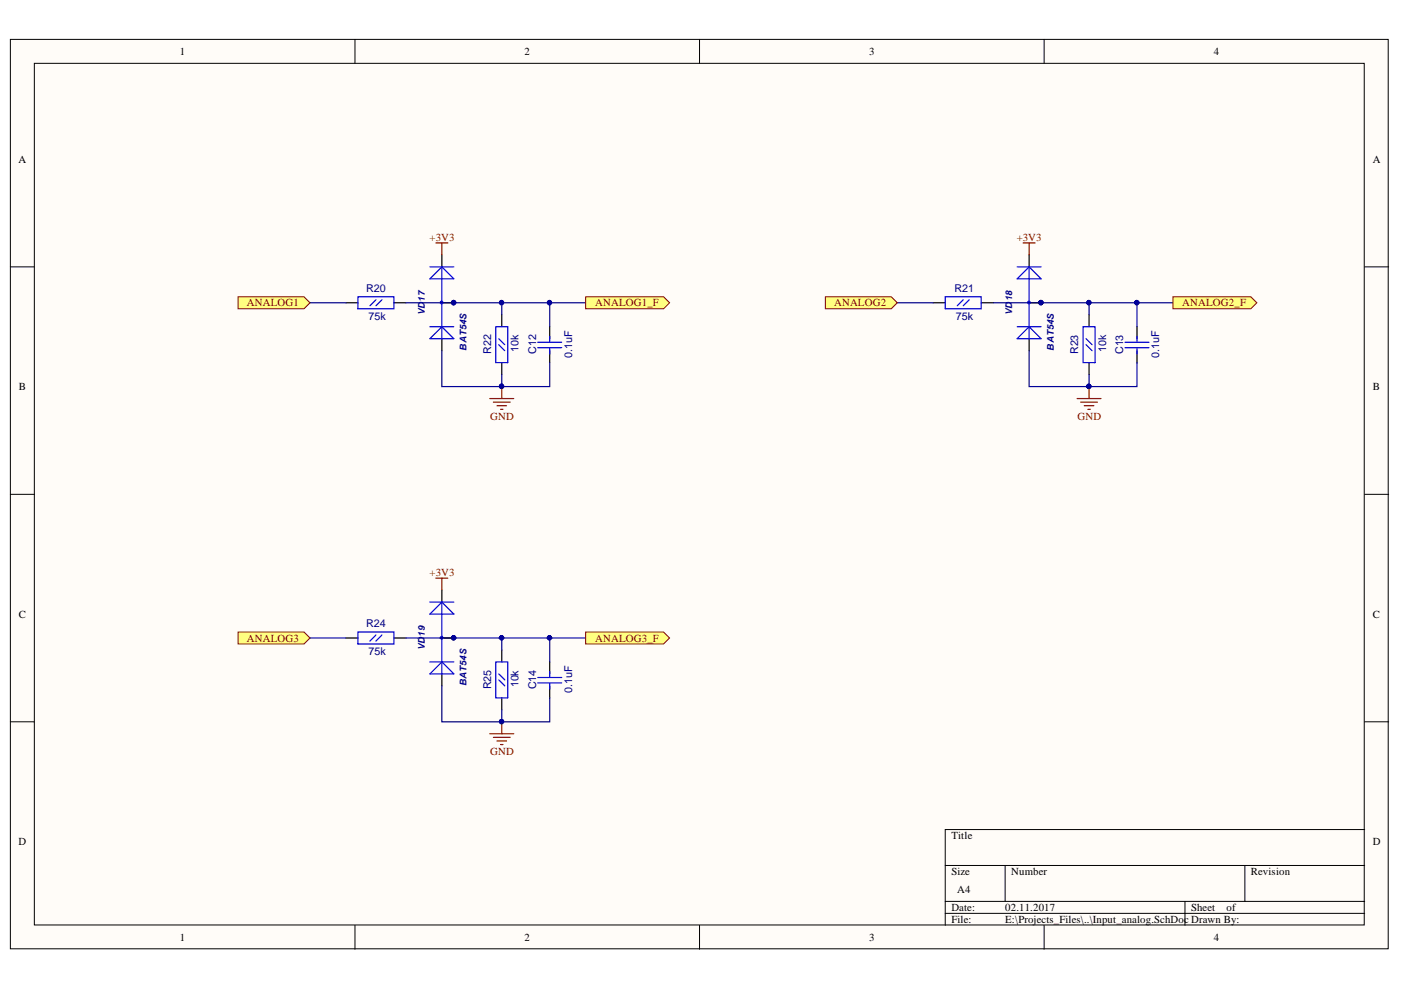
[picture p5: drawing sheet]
<svg xmlns="http://www.w3.org/2000/svg" width="297mm" height="210mm" viewBox="0 0 297 210" stroke-linecap="round" stroke-linejoin="round" font-family="sans-serif">
<defs><g id="words">
<g font-size="2.3">
<text x="38.1" y="11.7">1</text>
<text x="111.2" y="11.7">2</text>
<text x="184.3" y="11.7">3</text>
<text x="257.4" y="11.7">4</text>
<text x="3.9" y="34.5">A</text>
<text x="291.1" y="34.5">A</text>
<text x="4" y="82.7">B</text>
<text x="291.1" y="82.7">B</text>
<text x="4" y="131">C</text>
<text x="291.1" y="131">C</text>
<text x="3.9" y="179.2">D</text>
<text x="201.7" y="177.9">Title</text>
<text x="291.1" y="179.2">D</text>
<text x="201.7" y="185.6">Size</text>
<text x="214.4" y="185.6">Number</text>
<text x="265.2" y="185.6">Revision</text>
<text x="203" y="189.4">A4</text>
<text x="201.7" y="193.2">Date:</text>
<text x="201.7" y="195.7">File:</text>
<text x="213.1" y="193.2">02.11.2017</text>
<text x="213.1" y="195.7">E:\Projects_Files\..\Input_analog.SchDoc Drawn By:</text>
<text x="252.5" y="193.2">Sheet</text>
<text x="260.1" y="193.2">of</text>
<text x="38.1" y="199.5">1</text>
<text x="111.2" y="199.5">2</text>
<text x="184.3" y="199.5">3</text>
<text x="257.4" y="199.5">4</text>
</g>
<g font-size="2.3" fill="#800000">
<text x="91.1" y="51">+3V3</text>
<text x="215.6" y="51">+3V3</text>
<text x="52.3" y="65">ANALOG1</text>
<text x="126.2" y="65">ANALOG1_F</text>
<text x="176.8" y="65">ANALOG2</text>
<text x="250.7" y="65">ANALOG2_F</text>
<text x="103.9" y="89.1">GND</text>
<text x="228.4" y="89.1">GND</text>
<text x="91.1" y="122.1">+3V3</text>
<text x="52.3" y="136">ANALOG3</text>
<text x="126.2" y="136">ANALOG3_F</text>
<text x="103.9" y="160.1">GND</text>
</g>
<g font-size="2.3" fill="#000080">
<text x="77.6" y="61.9">R20</text>
<text x="202.4" y="61.9">R21</text>
<text x="78.1" y="67.8">75k</text>
<text x="202.6" y="67.8">75k</text>
<text x="104.1" y="75.1" transform="rotate(-90 104.1 75.1)">R22</text>
<text x="109.9" y="74.7" transform="rotate(-90 109.9 74.7)">10k</text>
<text x="113.7" y="75.1" transform="rotate(-90 113.7 75.1)">C12</text>
<text x="121.3" y="76" transform="rotate(-90 121.3 76)">0.1uF</text>
<text x="228.6" y="75.1" transform="rotate(-90 228.6 75.1)">R23</text>
<text x="234.5" y="74.7" transform="rotate(-90 234.5 74.7)">10k</text>
<text x="238.2" y="75.1" transform="rotate(-90 238.2 75.1)">C13</text>
<text x="245.8" y="76" transform="rotate(-90 245.8 76)">0.1uF</text>
<text x="77.6" y="133">R24</text>
<text x="78.1" y="138.8">75k</text>
<text x="104.1" y="146.2" transform="rotate(-90 104.1 146.2)">R25</text>
<text x="109.9" y="145.8" transform="rotate(-90 109.9 145.8)">10k</text>
<text x="113.7" y="146.2" transform="rotate(-90 113.7 146.2)">C14</text>
<text x="121.3" y="147" transform="rotate(-90 121.3 147)">0.1uF</text>
</g>
<g font-size="2" fill="#000080">
<text x="90.1" y="63.9" transform="rotate(-90 90.1 63.9)">17</text>
<text x="214.6" y="63.9" transform="rotate(-90 214.6 63.9)">18</text>
<text x="90.1" y="66.8" transform="rotate(-90 90.1 66.8)">VD</text>
<text x="214.6" y="66.8" transform="rotate(-90 214.6 66.8)">VD</text>
<text x="98.9" y="74.3" transform="rotate(-90 98.9 74.3)">BAT54S</text>
<text x="223.4" y="74.3" transform="rotate(-90 223.4 74.3)">BAT54S</text>
<text x="90.1" y="137.8" transform="rotate(-90 90.1 137.8)">VD</text>
<text x="90.1" y="135" transform="rotate(-90 90.1 135)">19</text>
<text x="98.9" y="145.4" transform="rotate(-90 98.9 145.4)">BAT54S</text>
</g>
</g></defs>
<g fill="#fffcf8" stroke="#000" stroke-width=".21">
<path d="M2.2 8.4h292.1v192.8h-292.1z"/>
<path d="M7.3 13.4h281.9v182.7h-281.9z"/>
</g>
<g fill="none" stroke="#000" stroke-width=".21">
<path d="M75.3 8.4v5M148.3 8.4v5M221.4 8.4v5M2.2 56.6h5.1M289.3 56.6h5.1M2.2 104.8h5.1M289.3 104.8h5.1M2.2 153h5.1M289.3 153h5.1M289.3 175.9h-88.9v20.3M75.3 196.2v5.1M148.3 196.2v5.1"/>
<path d="M200.4 183.5h88.9M200.4 191.1h88.9M200.4 193.7h88.9M213.1 183.5v7.6M221.4 196.2v5.1M251.2 191.1v5.1M263.9 183.5v7.6"/>
</g>
<path d="M93.7 54v2.6M73.4 64.2h2.5M83.5 64.2h2.6M93.7 64.2h2.5M93.7 71.8v2.5M106.4 66.7v2.6M106.4 76.9v2.5M116.5 69.3v2.5M116.5 74.3v2.6" fill="none" stroke="#000" stroke-width=".25"/>
<g fill="none" stroke="#00f" stroke-width=".25">
<path d="M91.1 56.6h5.1M91.1 59.1l2.6-2.5 2.5 2.5zM93.7 56.6v15.2M75.9 62.9h7.6v2.6h-7.6zM79.7 63.6l-1.3 1.2M81 63.6l-1.3 1.2M91.1 71.8l2.6-2.5 2.5 2.5zM91.1 69.3h5.1M105.1 69.3h2.6v7.6h-2.6zM105.8 73.1l1.2 1.2M105.8 71.8l1.2 1.3M114 72.6h5.1"/>
<path d="M114 73.7h5.1M116.5 71.3v1.2M116.5 73.8v1.2"/>
<circle cx="93.6" cy="64.1" r=".08"/>
<circle cx="93.6" cy="64.1" r=".27"/>
</g>
<g fill="#000080" stroke="#000080" stroke-width=".21">
<circle cx="96.2" cy="64.2" r=".46"/>
<circle cx="106.3" cy="64.2" r=".46"/>
<circle cx="116.5" cy="64.2" r=".46"/>
<circle cx="106.3" cy="81.9" r=".46"/>
</g>
<path d="M65.7 64.2h7.7M86.1 64.2h20.3v2.5M93.7 74.3v7.7h12.7M106.4 64.2h10.1v5.1M116.5 76.9v5.1h-10.1v-2.6M116.5 64.2h7.7" fill="none" stroke="#000080" stroke-width=".25"/>
<path d="M92.4 51.5h2.6M93.7 51.5v2.5M103.8 84.5h5.1M104.6 85.3h3.6M105.4 86h2M106.1 86.8h.5M106.4 82v2.5" fill="none" stroke="#800000" stroke-width=".25"/>
<g fill="#ffff80" stroke="#800000" stroke-width=".21">
<path d="M124.2 62.9h16.5l1.3 1.3-1.3 1.3h-16.5z" fill-rule="evenodd"/>
<path d="M50.5 62.9h14l1.2 1.3-1.2 1.3h-14z" fill-rule="evenodd"/>
</g>
<path d="M73.4 135.3h2.5M83.5 135.3h2.6M93.7 135.3h2.5M93.7 125.1v2.6M106.4 137.8v2.5M93.7 142.9v2.5M106.4 148v2.5M116.5 140.3v2.6M116.5 145.4v2.6" fill="none" stroke="#000" stroke-width=".25"/>
<g fill="none" stroke="#00f" stroke-width=".25">
<path d="M75.9 134h7.6v2.5h-7.6zM79.7 134.6l-1.3 1.3M81 134.6l-1.3 1.3M91.1 127.7h5.1M91.1 130.2l2.6-2.5 2.5 2.5zM93.7 127.7v15.2M91.1 142.9l2.6-2.6 2.5 2.6zM91.1 140.3h5.1M105.1 140.3h2.6v7.7h-2.6zM105.8 144.2l1.2 1.2M105.8 142.9l1.2 1.3M114 143.6h5.1"/>
<path d="M114 144.8h5.1M116.5 142.4v1.2M116.5 144.9v1.2"/>
<circle cx="93.6" cy="135.2" r=".08"/>
<circle cx="93.6" cy="135.2" r=".27"/>
</g>
<g fill="#000080" stroke="#000080" stroke-width=".21">
<circle cx="96.2" cy="135.2" r=".46"/>
<circle cx="106.3" cy="135.2" r=".46"/>
<circle cx="116.5" cy="135.2" r=".46"/>
<circle cx="106.3" cy="153" r=".46"/>
</g>
<path d="M65.7 135.3h7.7M86.1 135.3h20.3v2.5M106.4 135.3h10.1v5M116.5 135.3h7.7M93.7 145.4v7.6h12.7M116.5 148v5h-10.1v-2.5" fill="none" stroke="#000080" stroke-width=".25"/>
<path d="M92.4 122.6h2.6M93.7 122.6v2.5M103.8 155.6h5.1M104.6 156.3h3.6M105.4 157.1h2M106.1 157.9h.5M106.4 153v2.6" fill="none" stroke="#800000" stroke-width=".25"/>
<g fill="#ffff80" stroke="#800000" stroke-width=".21">
<path d="M124.2 134h16.5l1.3 1.3-1.3 1.2h-16.5z" fill-rule="evenodd"/>
<path d="M50.5 134h14l1.2 1.3-1.2 1.2h-14z" fill-rule="evenodd"/>
</g>
<path d="M218.2 54v2.6M197.9 64.2h2.5M208 64.2h2.6M218.2 64.2h2.5M218.2 71.8v2.5M230.9 66.7v2.6M230.9 76.9v2.5M241.1 69.3v2.5M241.1 74.3v2.6" fill="none" stroke="#000" stroke-width=".25"/>
<g fill="none" stroke="#00f" stroke-width=".25">
<path d="M215.7 56.6h5M215.7 59.1l2.5-2.5 2.5 2.5zM218.2 56.6v15.2M200.4 62.9h7.6v2.6h-7.6zM204.2 63.6l-1.3 1.2M205.5 63.6l-1.3 1.2M215.7 71.8l2.5-2.5 2.5 2.5zM215.7 69.3h5M229.6 69.3h2.6v7.6h-2.6zM230.3 73.1l1.2 1.2M230.3 71.8l1.2 1.3M238.5 72.6h5.1"/>
<path d="M238.5 73.7h5.1M241.1 71.3v1.2M241.1 73.8v1.2"/>
<circle cx="218.1" cy="64.1" r=".08"/>
<circle cx="218.2" cy="64.1" r=".27"/>
</g>
<g fill="#000080" stroke="#000080" stroke-width=".21">
<circle cx="220.7" cy="64.2" r=".46"/>
<circle cx="230.8" cy="64.2" r=".46"/>
<circle cx="241" cy="64.2" r=".46"/>
<circle cx="230.9" cy="81.9" r=".46"/>
</g>
<path d="M190.2 64.2h7.7M210.6 64.2h20.3v2.5M218.2 74.3v7.7h12.7M230.9 64.2h10.2v5.1M241.1 76.9v5.1h-10.2v-2.6M241.1 64.2h7.6" fill="none" stroke="#000080" stroke-width=".25"/>
<path d="M216.9 51.5h2.6M218.2 51.5v2.5M228.4 84.5h5M229.1 85.3h3.6M229.9 86h2M230.6 86.8h.6M230.9 82v2.5" fill="none" stroke="#800000" stroke-width=".25"/>
<g fill="#ffff80" stroke="#800000" stroke-width=".21">
<path d="M248.7 62.9h16.5l1.3 1.3-1.3 1.3h-16.5z" fill-rule="evenodd"/>
<path d="M175 62.9h14l1.2 1.3-1.2 1.3h-14z" fill-rule="evenodd"/>
</g>
<use href="#words"/>
</svg>
